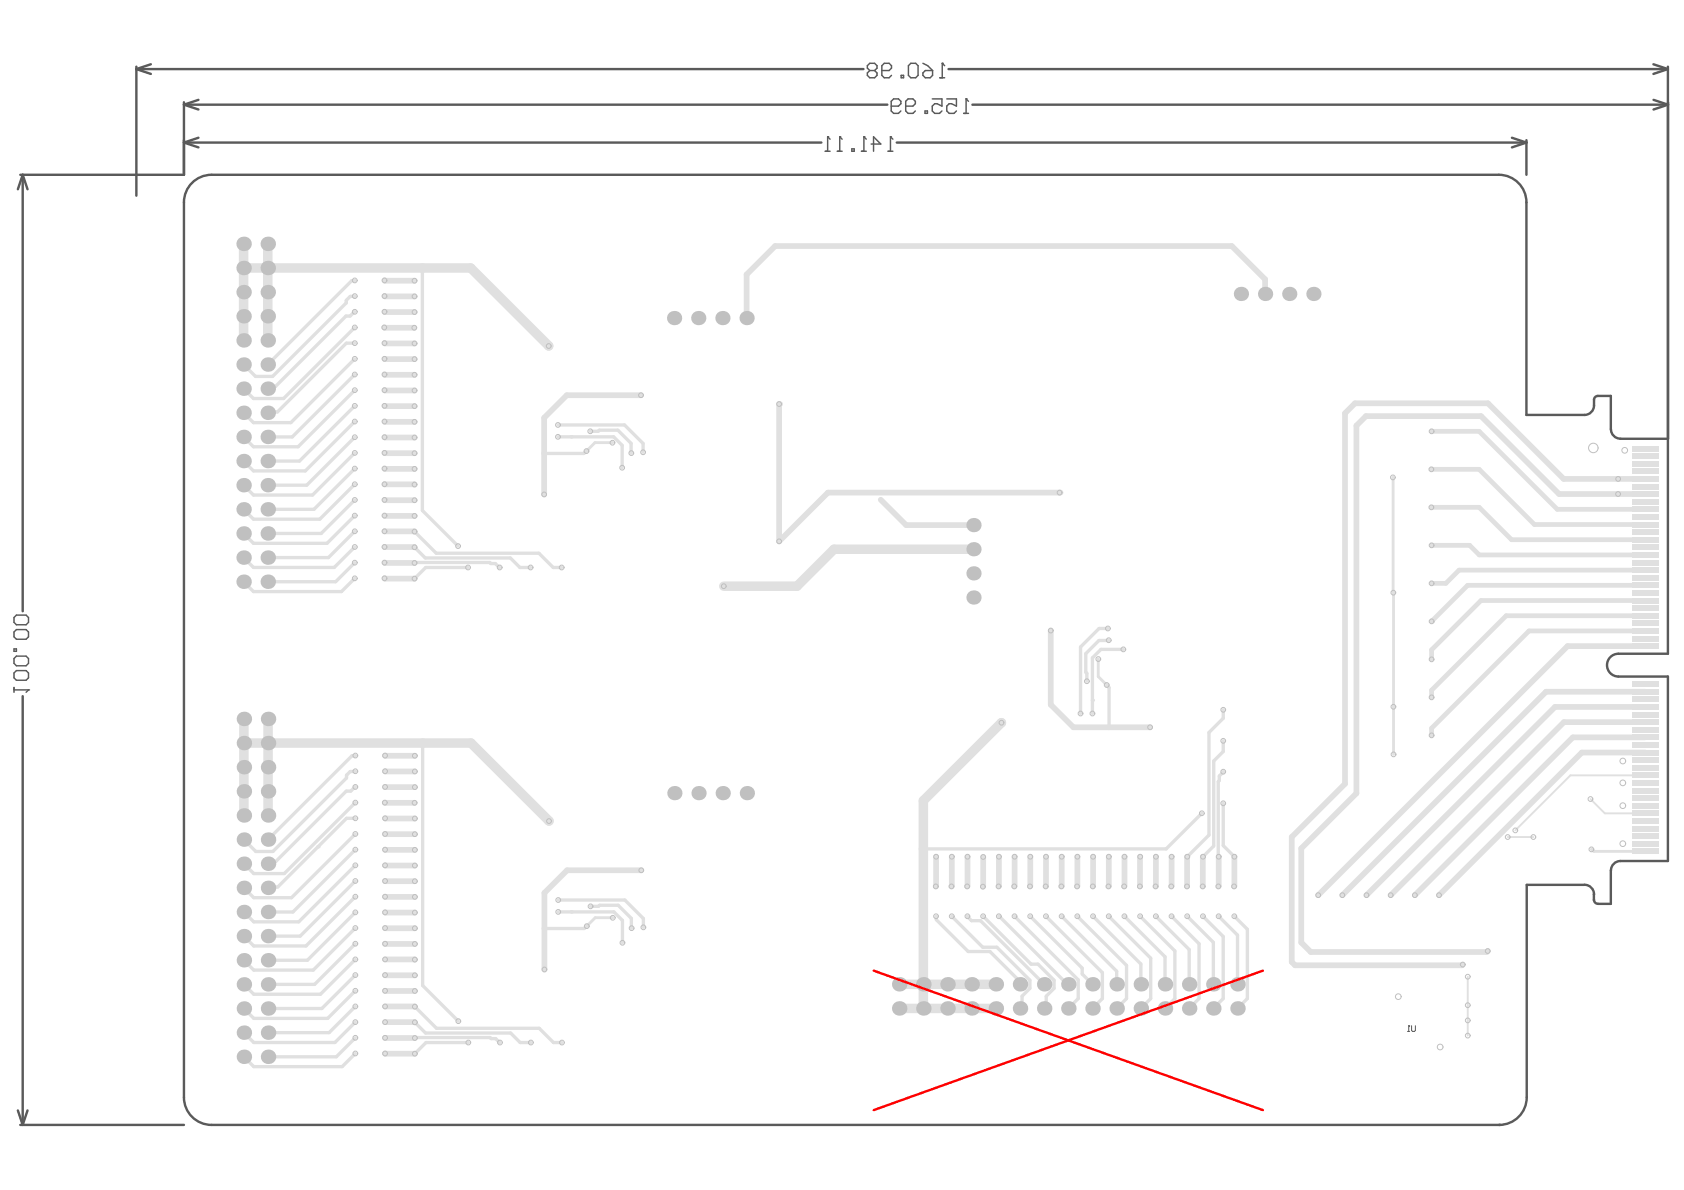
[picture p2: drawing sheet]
<svg xmlns="http://www.w3.org/2000/svg" width="297mm" height="210mm" viewBox="0 0 297 210" stroke-linecap="round" stroke-linejoin="round" font-family="sans-serif">
<g fill="none" stroke="#5a5a5a" stroke-width=".43">
<path d="M24.1 12.2l2.5 .8M24.1 12.2h128.2M24.1 11.8v22.7M26.6 11.3l-2.5 .9M32.4 18v12.8h-28.8M32.4 18.5l2.6 .8M32.4 18.5h124.1M35 17.6l-2.6 .9M167.3 12.2h126.9M171.5 18.5h122.7M291.6 11.3l2.6 .9M291.7 17.6l2.5 .9"/>
<path d="M294.2 12.2l-2.6 .8M294.2 11.8v65.6M294.2 18.5l-2.5 .8M4 30.8l-.8 2.6M4 30.8l.9 2.6M4 30.8v77M32.4 25.1l2.6 .9M32.4 25.1h112.5M35 24.3l-2.6 .8M158.2 25.1h111M266.7 24.3l2.5 .8M269.2 25.1l-2.5 .9"/>
<path d="M269.2 24.7v6.1M4 122.8v75.6M3.2 195.9l.8 2.5M3.6 198.4h28.8M4.9 195.9l-.9 2.5"/>
</g>
<g fill="none" stroke="#5a5a5a" stroke-width=".26">
<path d="M153.4 12.4l-.4 .5v.4l.4 .4h.9l.4-.4v-.4l-.4-.5M153.4 12.4h.9M153.4 12.4l-.4-.4v-.4l.4-.4h.9l.4 .4v.4l-.4 .4M155.5 12.4h1.3l.5-.4v-.4l-.5-.4h-.8l-.5 .4v1.7l.5 .4h.8l.5-.4M157.2 18.7h1.3l.4-.4v-.4l-.4-.5h-.9l-.4 .5v1.7l.4 .4h.9l.4-.4M159 13.3h.4v.4h-.4zM159.8 18.7h1.2l.5-.4v-.4l-.5-.5h-.8l-.4 .5v1.7l.4 .4h.8l.5-.4M160.2 11.6l.5-.4h.8l.4 .4v1.7l-.4 .4h-.8l-.5-.4zM162.8 12.9l.4-.5h1.3v.9l-.4 .4h-.9l-.4-.4zM162.8 11.2l.8 .4 .9 .8M163.2 19.6h.4v.4h-.4zM164.4 17.4h1.7v1.3l-.8-.4h-.4l-.5 .4v.9l.5 .4h.8l.4-.4"/>
<path d="M165.8 13.7h.8M166.2 11.2h.1M166.2 11.2v2.5M166.2 11.2l.4 .4M167 17.4h1.7v1.3l-.8-.4h-.5l-.4 .4v.9l.4 .4h.9l.4-.4M170 20h.8M170.4 17.4h.1M170.4 17.4v2.6M170.4 17.4l.4 .5M145.6 26.7h.8M146 24.1h.1M146 24.1v2.6"/>
<path d="M146 24.1l.4 .5M147.7 26.7h.8M148.1 24.1h.1M148.1 24.1v2.6M148.1 24.1l.4 .5M150.2 26.3h.5v.4h-.5zM152 26.7h.8M152.4 24.1h.1M152.4 24.1v2.6M152.4 24.1l.4 .5M153.7 25.4h1.7l-1.3-1.3v2.6M156.6 26.7h.9"/>
<path d="M157.1 24.1h.1M157.1 24.1v2.6M157.1 24.1l.4 .5M2.5 108.9l.4-.4h1.7l.4 .4v.9l-.4 .4h-1.7l-.4-.4zM2.5 111.5l.4-.4h1.7l.4 .4v.8l-.4 .5h-1.7l-.4-.5zM2.5 114.5h.4v.4h-.4zM2.5 116.2l.4-.5h1.7l.4 .5v.8l-.4 .4h-1.7l-.4-.4zM2.5 118.7l.4-.4h1.7l.4 .4v.9l-.4 .4h-1.7l-.4-.4zM2.5 121.3v.8M2.5 121.7h2.5M5 121.7h.1M5 121.7l-.4 .4"/>
</g>
<path d="M290.2 136.8h-13.2l-9.7 9.7M265.9 147.6h4.6M280.5 140.9l2.6 2.6h7.1" fill="none" stroke="#e0e0e0" stroke-width=".33"/>
<path d="M245.7 84.2l.1 48.9M280.7 149.8l.5 .4h9" fill="none" stroke="#e0e0e0" stroke-width=".5"/>
<path d="M171.7 96.9h-24.6l-6.5 6.5h-12.9M162.9 149.7v28.2M158.6 177.9h17.1M158.6 173.6h17.1" fill="none" stroke="#e0e0e0" stroke-width="1.7"/>
<g fill="none" stroke="#e0e0e0" stroke-width=".59">
<path d="M62.6 55l-.8 .7h-.8l-12.4 12.5M62.6 52.2l-.8 .1-.7 .7v.4l-13 13M62.6 57.8l-12.6 12.5h-5.3l-1.7-1.7M62.6 49.5h-.6l-14.8 14.8M62.6 79.9l-7.5 7.4h-10.4l-1.7-1.7M62.6 74.4l-8.7 8.7h-9.2l-1.7-1.8M62.6 63.3l-11.3 11.3h-6.6l-1.7-1.8M62.6 71.6l-9.8 9.7h-5.6M62.6 66.1l-11 11h-4.4M62.6 77.1l-8.5 8.5h-6.9M62.6 60.5h-1.5l-12.2 12.2M62.6 68.8l-10 10h-7.9l-1.7-1.7"/>
<path d="M62.6 91l-4.9 4.8h-13l-1.7-1.7M62.6 85.4l-6.2 6.2h-11.7l-1.7-1.8M62.6 99.2l-3.4 3.4h-12M62.6 82.7l-7.2 7.1h-8.2M62.6 93.7l-4.7 4.7h-10.7M62.6 96.5l-3.6 3.6h-14.3l-1.7-1.7M62.6 88.2l-5.9 5.9h-9.5M62.6 102l-2.4 2.3h-15.5l-1.7-1.7M62.7 138.8l-.8 .7h-.8l-12.5 12.5M62.7 136l-.9 .1-.7 .6v.5l-13 13M62.7 133.3h-.6l-14.8 14.8M62.7 144.3h-1.6l-5 5.1"/>
<path d="M62.7 158.2l-8.7 8.7h-9.2l-1.8-1.8M62.7 152.6l-10 10h-7.9l-1.8-1.7M62.7 147.1l-11.3 11.2h-6.6l-1.8-1.7M62.7 141.6l-12.6 12.5h-5.3l-1.8-1.7M62.7 149.9l-11 11h-4.4M62.7 155.4l-9.8 9.7h-5.6M62.7 174.8l-4.9 4.8h-13l-1.8-1.7M62.7 169.2l-6.2 6.2h-11.7l-1.8-1.8M62.7 163.7l-7.5 7.4h-10.4l-1.8-1.7M62.7 160.9l-8.5 8.5h-6.9M62.7 166.5l-7.2 7.1h-8.2M62.7 177.5l-4.7 4.6h-10.7"/>
<path d="M62.7 172l-5.9 5.9h-9.5M165.1 161.6l.1 .6 5.6 5.6h3.8l5.3 5.3v.5M167.9 161.6l5.4 5.5h2.5l5.9 5.8v1.4l-1.4 1.4v1.8l-.4 .4M170.6 161.6l.8 .8h1.6l11.2 11.2M173.4 161.6l8.5 8.5h1.2l2.8 2.8v1.4l-1.4 1.4v1.8l-.3 .4M176.2 161.6l12.1 12h.1M179 161.6l11.2 11.2v3.3l-1.8 1.8M181.7 161.6l9.2 9.2v1l1.8 1.8M184.5 161.6l9.9 10v4.5l-1.7 1.8M187.3 161.6l9.7 9.7v2.3M190 161.6l8.7 8.7v5.8l-1.7 1.8M192.8 161.6l8.4 8.4v3.6"/>
<path d="M195.6 161.6l7.4 7.4v7.1l-1.8 1.8M198.3 161.6l7.2 7.2v4.8M201.1 161.6l6.1 6.1v8.4l-1.7 1.8M203.9 161.6l5.9 5.9v6.1M206.6 161.6l4.9 4.9v9.6l-1.7 1.8M209.4 161.6l4.6 4.6v7.4M212.2 161.6l3.6 3.6v10.9l-1.8 1.8M215 161.6l3.3 3.3v8.7M217.7 161.6l2.3 2.3v12.2l-1.7 1.8M62.7 185.8l-2.3 2.3h-15.6l-1.8-1.7M62.7 180.3l-3.6 3.6h-14.3l-1.8-1.8M62.7 183.1l-3.4 3.3h-12"/>
</g>
<g fill="none" stroke="#e0e0e0" stroke-width="1">
<path d="M67.8 57.8h5.3M67.8 49.5h5.3M67.8 55h5.3M67.8 52.2l5.3 .1M217.3 43.4h-80.6l-5 5v7.7M67.8 71.6h5.3M67.8 66.1h5.3M67.8 68.8l5.3 .1M67.8 79.9h5.3M67.8 74.4h5.3M67.8 63.3h5.3M67.8 77.1l5.3 .1"/>
<path d="M67.8 60.5l5.3 .1M67.8 96.5h5.3M67.8 93.7h5.3M67.8 85.4h5.3M67.8 99.2l5.3 .1M67.8 88.2h5.3M67.8 82.6l5.3 .1M67.8 90.9l5.3 .1M155.4 88.1l4.4 4.5h11.9M186.9 86.9h-40.9l-8.6 8.6M290.2 87.1h-15.2l-13.8-13.7h-20.3l-1.6 1.7v64.8l-9.8 9.8v16.5l1.7 1.7h31l.2-.1M290.2 87.1v.1"/>
<path d="M290.2 84.5h-14.4l-13.3-13.4h-23.5l-1.8 1.8v65.4l-9.4 9.3v22.1l.6 .6h29.5l.1-.2M67.8 102l5.3 .1M290.2 114h-13.7l-44 43.9M67.9 138.8h5.3M67.9 133.3h5.3M67.9 136l5.3 .1M290.2 122h-17.5l-35.9 35.9M290.2 124.7h-15.9l-33.3 33.2M290.2 127.4h-14.3l-30.6 30.5M290.2 130.1h-12.8l-27.8 27.8M290.2 132.7h-11.2l-25.2 25.2M67.9 141.6h5.2"/>
<path d="M67.9 155.4h5.3M67.9 149.9h5.3M67.9 144.3l5.3 .1M67.9 152.6l5.3 .1M67.9 147.1h5.3M67.9 158.2h5.3M165.1 151.1v5.3M167.9 151.1l-.1 5.3M170.7 151.1l-.1 5.3M173.4 151.2v5.2M176.2 151.1l-.1 5.3M179 151.1l-.1 5.3"/>
<path d="M181.7 151.1v5.3M184.5 151.1l-.1 5.3M187.3 151.1l-.1 5.3M190 151.1v5.3M192.8 151.1v5.3M195.6 151.1l-.1 5.3M198.3 151.1v5.3M201.1 151.1v5.3M203.9 151.1l-.1 5.3M206.7 151.1l-.1 5.3M209.4 151.1v5.3M212.2 151.1l-.1 5.3"/>
<path d="M215 151.1l-.1 5.3M217.7 151.1v5.3M67.9 169.2h5.2M67.9 177.5l5.3 .1M67.9 174.8h5.3M67.9 160.9l5.3 .1M67.9 163.7h5.3M67.9 172h5.3M67.9 166.5h5.3M73.1 169.2l.1 .1M179.9 177.9h.1M67.9 183.1h5.3"/>
<path d="M67.9 185.8l5.3 .1M67.9 180.3h5.2M73.1 180.3h.1"/>
</g>
<path d="M252.5 76.1h8.4l13.8 13.7h15.5M252.5 82.8h8.4l9.8 9.7h19.5" fill="none" stroke="#e0e0e0" stroke-width=".84"/>
<circle cx="186.9" cy="86.9" r=".5" fill="#e0e0e0"/>
<path d="M215.8 130.7v1.9l-1.7 1.6v15l-1.9 1.9M215.8 136.1l-.7 .8v.8l-.2 .2 .1 13.2M215.8 141.7v7.4l1.9 2" fill="none" stroke="#e0e0e0" stroke-width=".59"/>
<circle cx="195.6" cy="128.3" r=".29" fill="#e0e0e0"/>
<path d="M185.3 111.2v13.1l4 4h13.6" fill="none" stroke="#e0e0e0" stroke-width="1"/>
<path d="M195.4 110.9h-1.5l-3.3 3.2v11.8M195.6 112.9l-1.8 .1-2.3 2.3v3.3l.2 .2v1.4M195.2 120.8l.4 .5v7" fill="none" stroke="#e0e0e0" stroke-width=".59"/>
<path d="M193.7 116.3v3l1.5 1.5" fill="none" stroke="#e0e0e0" stroke-width=".5"/>
<circle cx="192.7" cy="123.5" r=".29" fill="#e0e0e0"/>
<path d="M198.1 114.5h-3.9l-1.5 1.5v9.9M215.8 125.2v1.5l-2.6 2.5v18.1l-3.8 3.8M212 143.5l-6.3 6.2h-42.8M73.2 183.1l13.2-.1 .2 .2h.8l.8 .7M73.2 180.3l1.9 1.9h15l1.7 1.7h1.8M82.6 183.9h-7.5l-1.9 2" fill="none" stroke="#e0e0e0" stroke-width=".59"/>
<path d="M176.6 127.5l-13.7 13.7v8.5M176.6 127.5h.1" fill="none" stroke="#e0e0e0" stroke-width="1.7"/>
<circle cx="96" cy="163.8" r=".29" fill="#e0e0e0"/>
<path d="M113.1 153.5h-13.1l-4 4v13.5" fill="none" stroke="#e0e0e0" stroke-width="1"/>
<path d="M98.5 158.8h11.7l3.3 3.2v1.6M104.2 159.9h1.4l.2-.2h3.2l2.4 2.3v1.7M103.5 163.4l-.5 .4h-7" fill="none" stroke="#e0e0e0" stroke-width=".59"/>
<path d="M108.1 161.9h-3.1l-1.5 1.5M108.1 161.9h.1" fill="none" stroke="#e0e0e0" stroke-width=".5"/>
<circle cx="100.8" cy="160.8" r=".29" fill="#e0e0e0"/>
<path d="M74.6 131.1v42.7l6.2 6.3M43 148.1l2.1 2.1h3M48.6 152h-.9l-.4 .4M56.1 149.4l-7.1 7.1h-1.6M73.2 177.6l3.8 3.8h18.1l2.5 2.5h1.5M98.5 160.8h9.8l1.5 1.6v3.9" fill="none" stroke="#e0e0e0" stroke-width=".59"/>
<path d="M43 126.8v17M43 131.1h40.1l13.7 13.7M47.3 126.8v17M96.8 144.8h.1" fill="none" stroke="#e0e0e0" stroke-width="1.7"/>
<circle cx="56.1" cy="149.4" r=".29" fill="#e0e0e0"/>
<path d="M47.4 156.5l-.1 .1" fill="none" stroke="#e0e0e0" stroke-width=".59"/>
<path d="M252.5 96.2h6.7M258.9 103.2l-6.4 6.4" fill="none" stroke="#e0e0e0" stroke-width=".84"/>
<circle cx="252.5" cy="109.6" r=".42" fill="#e0e0e0"/>
<path d="M252.5 89.5h8.4l5.7 5.7M259.2 96.2l1.7 1.7M252.5 102.9h2.5M261.2 105.9l-8.7 8.7v1.7M265.7 108.6l-13.2 13.1v1.3M269.7 111.3l-17.2 17.2v1.2" fill="none" stroke="#e0e0e0" stroke-width=".84"/>
<path d="M100.8 77.1h7.4l1.5 1.5v3.9M86.4 99.2l.2 .2h.8l.7 .7M95.1 97.6l2.5 2.5h1.5M82.6 100.1h-7.5l-2 2M91.7 100.1h1.9" fill="none" stroke="#e0e0e0" stroke-width=".59"/>
<path d="M74.5 47.3h8.5l13.8 13.7M96.8 61h.1" fill="none" stroke="#e0e0e0" stroke-width="1.7"/>
<path d="M104.9 78.1h3.1" fill="none" stroke="#e0e0e0" stroke-width=".5"/>
<circle cx="100.8" cy="77.1" r=".29" fill="#e0e0e0"/>
<path d="M104.9 78.1l-1.5 1.5" fill="none" stroke="#e0e0e0" stroke-width=".5"/>
<path d="M98.4 77.1h2.4M105.7 75.9l-.2 .2h-1.4" fill="none" stroke="#e0e0e0" stroke-width=".59"/>
<path d="M113.1 69.7h-13.1l-4 4" fill="none" stroke="#e0e0e0" stroke-width="1"/>
<path d="M260.9 97.9h29.3M266.6 95.2h23.6M258.9 103.2h31.3M261.2 105.9h29M265.7 108.6h24.5M269.7 111.3h20.5M290.2 100.6h-32.8l-2.4 2.3" fill="none" stroke="#e0e0e0" stroke-width=".84"/>
<circle cx="137.4" cy="71.3" r=".5" fill="#e0e0e0"/>
<path d="M217.3 43.4l5.8 5.9v2.5M96 73.7v13.5M137.4 71.3v24.2" fill="none" stroke="#e0e0e0" stroke-width="1"/>
<path d="M96 80h7M98.4 75h11.8l3.2 3.2v1.6M105.7 75.9h3.3l2.3 2.3 .1 1.7" fill="none" stroke="#e0e0e0" stroke-width=".59"/>
<circle cx="96" cy="80" r=".29" fill="#e0e0e0"/>
<path d="M74.5 47.3v42.7l6.3 6.3M43 64.3l2.1 2.1h3M48.6 68.2h-1l-.4 .4M48.9 72.7h-1.5l-.2 .1M103.4 79.6l-.4 .4M73.1 93.8l3.8 3.8h18.2M73.1 96.5l1.9 1.9h15l1.7 1.7M86.4 99.2l-13.3 .1" fill="none" stroke="#e0e0e0" stroke-width=".59"/>
<path d="M43 47.3h31.5M43 43v17M47.2 43v17" fill="none" stroke="#e0e0e0" stroke-width="1.7"/>
<path d="M73.1 85.4v.1M73.1 96.5h.1M73.1 93.7v.1" fill="none" stroke="#e0e0e0" stroke-width="1"/>
<path d="M258.9 172.3v10.4" fill="none" stroke="#e0e0e0" stroke-width=".33"/>
<g fill="none" stroke="#c0c0c0" stroke-width=".18">
<circle cx="62.6" cy="55" r=".42"/>
<circle cx="62.6" cy="57.8" r=".42"/>
<circle cx="62.6" cy="52.2" r=".42"/>
<circle cx="62.6" cy="49.5" r=".42"/>
<circle cx="67.8" cy="57.8" r=".42"/>
<circle cx="67.8" cy="55" r=".42"/>
<circle cx="67.8" cy="52.2" r=".42"/>
<circle cx="67.8" cy="49.5" r=".42"/>
<circle cx="73.1" cy="57.8" r=".42"/>
<circle cx="73.1" cy="55" r=".42"/>
<circle cx="73.1" cy="52.3" r=".42"/>
<circle cx="73.1" cy="49.5" r=".42"/>
<circle cx="62.6" cy="71.6" r=".42"/>
<circle cx="62.6" cy="74.4" r=".42"/>
<circle cx="62.6" cy="68.8" r=".42"/>
<circle cx="62.6" cy="79.9" r=".42"/>
<circle cx="62.6" cy="63.3" r=".42"/>
<circle cx="62.6" cy="60.5" r=".42"/>
<circle cx="62.6" cy="66.1" r=".42"/>
<circle cx="62.6" cy="77.1" r=".42"/>
<circle cx="67.8" cy="60.5" r=".42"/>
<circle cx="67.8" cy="63.3" r=".42"/>
<circle cx="67.8" cy="66.1" r=".42"/>
<circle cx="67.8" cy="68.8" r=".42"/>
<circle cx="67.8" cy="77.1" r=".42"/>
<circle cx="67.8" cy="79.9" r=".42"/>
<circle cx="67.8" cy="71.6" r=".42"/>
<circle cx="67.8" cy="74.4" r=".42"/>
<circle cx="73.1" cy="77.2" r=".42"/>
<circle cx="73.1" cy="74.4" r=".42"/>
<circle cx="73.1" cy="71.6" r=".42"/>
<circle cx="73.1" cy="79.9" r=".42"/>
<circle cx="73.1" cy="68.9" r=".42"/>
<circle cx="73.1" cy="60.6" r=".42"/>
<circle cx="73.1" cy="66.1" r=".42"/>
<circle cx="73.1" cy="63.3" r=".42"/>
<circle cx="96.8" cy="61" r=".42"/>
<circle cx="98.4" cy="77.1" r=".42"/>
<circle cx="98.4" cy="75" r=".42"/>
<circle cx="103.4" cy="79.6" r=".42"/>
<circle cx="104.1" cy="76.1" r=".42"/>
<circle cx="108" cy="78.1" r=".42"/>
<circle cx="111.4" cy="79.9" r=".42"/>
<circle cx="113.1" cy="69.7" r=".42"/>
<circle cx="113.4" cy="79.8" r=".42"/>
<circle cx="137.4" cy="71.3" r=".42"/>
<circle cx="252.5" cy="76.1" r=".42"/>
<circle cx="281" cy="79" r=".84"/>
<circle cx="286.6" cy="79.4" r=".5"/>
<circle cx="62.6" cy="93.7" r=".42"/>
<circle cx="62.6" cy="91" r=".42"/>
<circle cx="62.6" cy="88.2" r=".42"/>
<circle cx="62.6" cy="82.7" r=".42"/>
<circle cx="62.6" cy="96.5" r=".42"/>
<circle cx="62.6" cy="85.4" r=".42"/>
<circle cx="62.6" cy="99.2" r=".42"/>
<circle cx="67.8" cy="96.5" r=".42"/>
<circle cx="67.8" cy="99.2" r=".42"/>
<circle cx="67.8" cy="93.7" r=".42"/>
<circle cx="67.8" cy="90.9" r=".42"/>
<circle cx="67.8" cy="88.2" r=".42"/>
<circle cx="67.8" cy="82.6" r=".42"/>
<circle cx="67.8" cy="85.4" r=".42"/>
<circle cx="73.1" cy="88.2" r=".42"/>
<circle cx="73.1" cy="85.5" r=".42"/>
<circle cx="73.1" cy="82.7" r=".42"/>
<circle cx="73.1" cy="96.5" r=".42"/>
<circle cx="73.1" cy="93.8" r=".42"/>
<circle cx="73.1" cy="91" r=".42"/>
<circle cx="73.1" cy="99.3" r=".42"/>
<circle cx="80.8" cy="96.3" r=".42"/>
<circle cx="96" cy="87.2" r=".42"/>
<circle cx="109.7" cy="82.5" r=".42"/>
<circle cx="137.4" cy="95.5" r=".42"/>
<circle cx="186.9" cy="86.9" r=".42"/>
<circle cx="245.7" cy="84.2" r=".42"/>
<circle cx="252.5" cy="82.8" r=".42"/>
<circle cx="252.5" cy="89.5" r=".42"/>
<circle cx="252.5" cy="96.2" r=".42"/>
<circle cx="285.4" cy="87.1" r=".42"/>
<circle cx="285.4" cy="84.5" r=".42"/>
<circle cx="62.6" cy="102" r=".42"/>
<circle cx="67.8" cy="102" r=".42"/>
<circle cx="73.1" cy="102.1" r=".42"/>
<circle cx="82.6" cy="100.1" r=".42"/>
<circle cx="88.1" cy="100.1" r=".42"/>
<circle cx="93.6" cy="100.1" r=".42"/>
<circle cx="99.1" cy="100.1" r=".42"/>
<circle cx="127.7" cy="103.4" r=".42"/>
<circle cx="185.3" cy="111.2" r=".42"/>
<circle cx="193.7" cy="116.3" r=".42"/>
<circle cx="195.4" cy="110.9" r=".42"/>
<circle cx="195.6" cy="112.9" r=".42"/>
<circle cx="198.1" cy="114.5" r=".42"/>
<circle cx="245.8" cy="104.5" r=".42"/>
<circle cx="252.5" cy="109.6" r=".42"/>
<circle cx="252.5" cy="102.9" r=".42"/>
<circle cx="252.5" cy="116.3" r=".42"/>
<circle cx="62.7" cy="136" r=".42"/>
<circle cx="62.7" cy="138.8" r=".42"/>
<circle cx="62.7" cy="133.3" r=".42"/>
<circle cx="67.9" cy="136" r=".42"/>
<circle cx="67.9" cy="133.3" r=".42"/>
<circle cx="67.9" cy="138.8" r=".42"/>
<circle cx="73.2" cy="138.8" r=".42"/>
<circle cx="73.2" cy="136.1" r=".42"/>
<circle cx="73.2" cy="133.3" r=".42"/>
<circle cx="176.7" cy="127.5" r=".42"/>
<circle cx="190.6" cy="125.9" r=".42"/>
<circle cx="191.7" cy="120.2" r=".42"/>
<circle cx="192.7" cy="125.9" r=".42"/>
<circle cx="195.2" cy="120.8" r=".42"/>
<circle cx="202.9" cy="128.3" r=".42"/>
<circle cx="215.8" cy="130.7" r=".42"/>
<circle cx="215.8" cy="136.1" r=".42"/>
<circle cx="215.8" cy="125.2" r=".42"/>
<circle cx="245.8" cy="124.7" r=".42"/>
<circle cx="245.8" cy="133.1" r=".42"/>
<circle cx="252.5" cy="123" r=".42"/>
<circle cx="252.5" cy="129.7" r=".42"/>
<circle cx="286.2" cy="138.1" r=".5"/>
<circle cx="286.2" cy="134.2" r=".5"/>
<circle cx="62.7" cy="149.9" r=".42"/>
<circle cx="62.7" cy="147.1" r=".42"/>
<circle cx="62.7" cy="144.3" r=".42"/>
<circle cx="62.7" cy="155.4" r=".42"/>
<circle cx="62.7" cy="141.6" r=".42"/>
<circle cx="62.7" cy="158.2" r=".42"/>
<circle cx="62.7" cy="152.6" r=".42"/>
<circle cx="67.9" cy="141.6" r=".42"/>
<circle cx="67.9" cy="152.6" r=".42"/>
<circle cx="67.9" cy="147.1" r=".42"/>
<circle cx="67.9" cy="155.4" r=".42"/>
<circle cx="67.9" cy="149.9" r=".42"/>
<circle cx="67.9" cy="158.2" r=".42"/>
<circle cx="67.9" cy="144.3" r=".42"/>
<circle cx="73.1" cy="141.6" r=".42"/>
<circle cx="73.2" cy="155.4" r=".42"/>
<circle cx="73.2" cy="152.7" r=".42"/>
<circle cx="73.2" cy="144.4" r=".42"/>
<circle cx="73.2" cy="147.1" r=".42"/>
<circle cx="73.2" cy="149.9" r=".42"/>
<circle cx="73.2" cy="158.2" r=".42"/>
<circle cx="96.8" cy="144.8" r=".42"/>
<circle cx="98.5" cy="158.8" r=".42"/>
<circle cx="104.2" cy="159.9" r=".42"/>
<circle cx="113.1" cy="153.5" r=".42"/>
<circle cx="165.1" cy="156.4" r=".42"/>
<circle cx="165.1" cy="151.1" r=".42"/>
<circle cx="167.8" cy="156.4" r=".42"/>
<circle cx="167.9" cy="151.1" r=".42"/>
<circle cx="170.6" cy="156.4" r=".42"/>
<circle cx="170.7" cy="151.1" r=".42"/>
<circle cx="173.4" cy="156.4" r=".42"/>
<circle cx="173.4" cy="151.2" r=".42"/>
<circle cx="176.1" cy="156.4" r=".42"/>
<circle cx="176.2" cy="151.1" r=".42"/>
<circle cx="178.9" cy="156.4" r=".42"/>
<circle cx="179" cy="151.1" r=".42"/>
<circle cx="181.7" cy="156.4" r=".42"/>
<circle cx="181.7" cy="151.1" r=".42"/>
<circle cx="184.4" cy="156.4" r=".42"/>
<circle cx="184.5" cy="151.1" r=".42"/>
<circle cx="187.2" cy="156.4" r=".42"/>
<circle cx="187.3" cy="151.1" r=".42"/>
<circle cx="190" cy="156.4" r=".42"/>
<circle cx="190" cy="151.1" r=".42"/>
<circle cx="192.8" cy="156.4" r=".42"/>
<circle cx="192.8" cy="151.1" r=".42"/>
<circle cx="195.5" cy="156.4" r=".42"/>
<circle cx="195.6" cy="151.1" r=".42"/>
<circle cx="198.3" cy="156.4" r=".42"/>
<circle cx="198.3" cy="151.1" r=".42"/>
<circle cx="201.1" cy="156.4" r=".42"/>
<circle cx="201.1" cy="151.1" r=".42"/>
<circle cx="203.8" cy="156.4" r=".42"/>
<circle cx="203.9" cy="151.1" r=".42"/>
<circle cx="206.6" cy="156.4" r=".42"/>
<circle cx="206.7" cy="151.1" r=".42"/>
<circle cx="209.4" cy="156.4" r=".42"/>
<circle cx="209.4" cy="151.1" r=".42"/>
<circle cx="212" cy="143.5" r=".42"/>
<circle cx="212.1" cy="156.4" r=".42"/>
<circle cx="212.2" cy="151.1" r=".42"/>
<circle cx="214.9" cy="156.4" r=".42"/>
<circle cx="215" cy="151.1" r=".42"/>
<circle cx="215.8" cy="141.7" r=".42"/>
<circle cx="217.7" cy="156.4" r=".42"/>
<circle cx="217.7" cy="151.1" r=".42"/>
<circle cx="232.5" cy="157.9" r=".42"/>
<circle cx="236.8" cy="157.9" r=".42"/>
<circle cx="241" cy="157.9" r=".42"/>
<circle cx="245.3" cy="157.9" r=".42"/>
<circle cx="249.6" cy="157.9" r=".42"/>
<circle cx="253.8" cy="157.9" r=".42"/>
<circle cx="265.9" cy="147.6" r=".42"/>
<circle cx="267.3" cy="146.5" r=".42"/>
<circle cx="270.5" cy="147.6" r=".42"/>
<circle cx="280.5" cy="140.9" r=".42"/>
<circle cx="280.7" cy="149.8" r=".42"/>
<circle cx="286.2" cy="142.1" r=".5"/>
<circle cx="286.2" cy="148.8" r=".5"/>
<circle cx="62.7" cy="172" r=".42"/>
<circle cx="62.7" cy="177.5" r=".42"/>
<circle cx="62.7" cy="169.2" r=".42"/>
<circle cx="62.7" cy="166.5" r=".42"/>
<circle cx="62.7" cy="160.9" r=".42"/>
<circle cx="62.7" cy="163.7" r=".42"/>
<circle cx="62.7" cy="174.8" r=".42"/>
<circle cx="67.9" cy="172" r=".42"/>
<circle cx="67.9" cy="169.2" r=".42"/>
<circle cx="67.9" cy="174.8" r=".42"/>
<circle cx="67.9" cy="177.5" r=".42"/>
<circle cx="67.9" cy="163.7" r=".42"/>
<circle cx="67.9" cy="166.5" r=".42"/>
<circle cx="67.9" cy="160.9" r=".42"/>
<circle cx="73.2" cy="177.6" r=".42"/>
<circle cx="73.2" cy="174.8" r=".42"/>
<circle cx="73.2" cy="172" r=".42"/>
<circle cx="73.2" cy="161" r=".42"/>
<circle cx="73.2" cy="163.7" r=".42"/>
<circle cx="73.2" cy="169.3" r=".42"/>
<circle cx="73.2" cy="166.5" r=".42"/>
<circle cx="96" cy="171" r=".42"/>
<circle cx="98.5" cy="160.8" r=".42"/>
<circle cx="103.5" cy="163.4" r=".42"/>
<circle cx="108.1" cy="161.9" r=".42"/>
<circle cx="109.8" cy="166.3" r=".42"/>
<circle cx="111.4" cy="163.7" r=".42"/>
<circle cx="113.5" cy="163.6" r=".42"/>
<circle cx="165.1" cy="161.6" r=".42"/>
<circle cx="167.9" cy="161.6" r=".42"/>
<circle cx="170.6" cy="161.6" r=".42"/>
<circle cx="173.4" cy="161.6" r=".42"/>
<circle cx="176.2" cy="161.6" r=".42"/>
<circle cx="179" cy="161.6" r=".42"/>
<circle cx="181.7" cy="161.6" r=".42"/>
<circle cx="184.5" cy="161.6" r=".42"/>
<circle cx="187.3" cy="161.6" r=".42"/>
<circle cx="190" cy="161.6" r=".42"/>
<circle cx="192.8" cy="161.6" r=".42"/>
<circle cx="195.6" cy="161.6" r=".42"/>
<circle cx="198.3" cy="161.6" r=".42"/>
<circle cx="201.1" cy="161.6" r=".42"/>
<circle cx="203.9" cy="161.6" r=".42"/>
<circle cx="206.6" cy="161.6" r=".42"/>
<circle cx="209.4" cy="161.6" r=".42"/>
<circle cx="212.2" cy="161.6" r=".42"/>
<circle cx="215" cy="161.6" r=".42"/>
<circle cx="217.7" cy="161.6" r=".42"/>
<circle cx="246.6" cy="175.8" r=".5"/>
<circle cx="258" cy="170.1" r=".42"/>
<circle cx="258.9" cy="177.3" r=".42"/>
<circle cx="258.9" cy="172.3" r=".42"/>
<circle cx="258.9" cy="180" r=".42"/>
<circle cx="262.4" cy="167.8" r=".42"/>
<circle cx="62.7" cy="185.8" r=".42"/>
<circle cx="62.7" cy="180.3" r=".42"/>
<circle cx="62.7" cy="183.1" r=".42"/>
<circle cx="67.9" cy="183.1" r=".42"/>
<circle cx="67.9" cy="180.3" r=".42"/>
<circle cx="67.9" cy="185.8" r=".42"/>
<circle cx="73.2" cy="180.3" r=".42"/>
<circle cx="73.2" cy="183.1" r=".42"/>
<circle cx="73.2" cy="185.9" r=".42"/>
<circle cx="80.8" cy="180.1" r=".42"/>
<circle cx="82.6" cy="183.9" r=".42"/>
<circle cx="88.2" cy="183.9" r=".42"/>
<circle cx="93.6" cy="183.9" r=".42"/>
<circle cx="99.1" cy="183.9" r=".42"/>
<circle cx="254" cy="184.7" r=".5"/>
<circle cx="258.9" cy="182.7" r=".42"/>
</g>
<g fill="#c0c0c0">
<circle cx="231.7" cy="51.8" r="1.26"/>
<circle cx="227.4" cy="51.8" r="1.26"/>
<circle cx="223.1" cy="51.8" r="1.26"/>
<circle cx="218.9" cy="51.8" r="1.26"/>
<circle cx="171.7" cy="96.9" r="1.26"/>
<circle cx="171.7" cy="92.6" r="1.26"/>
<circle cx="171.7" cy="101.1" r="1.26"/>
<circle cx="171.7" cy="105.4" r="1.26"/>
<circle cx="131.7" cy="139.9" r="1.26"/>
<circle cx="127.5" cy="139.9" r="1.26"/>
<circle cx="123.2" cy="139.9" r="1.26"/>
<circle cx="119" cy="139.9" r="1.26"/>
<circle cx="131.7" cy="56.1" r="1.26"/>
<circle cx="127.4" cy="56.1" r="1.26"/>
<circle cx="123.2" cy="56.1" r="1.26"/>
<circle cx="118.9" cy="56.1" r="1.26"/>
<circle cx="47.3" cy="173.6" r="1.28"/>
<circle cx="47.3" cy="169.4" r="1.28"/>
<circle cx="47.3" cy="148.1" r="1.28"/>
<circle cx="47.3" cy="135.3" r="1.28"/>
<circle cx="47.3" cy="186.4" r="1.28"/>
<circle cx="43" cy="186.4" r="1.28"/>
<circle cx="47.3" cy="182.1" r="1.28"/>
<circle cx="43" cy="182.1" r="1.28"/>
<circle cx="47.3" cy="177.9" r="1.28"/>
<circle cx="43" cy="177.9" r="1.28"/>
<circle cx="43" cy="173.6" r="1.28"/>
<circle cx="43" cy="169.4" r="1.28"/>
<circle cx="47.3" cy="165.1" r="1.28"/>
<circle cx="43" cy="165.1" r="1.28"/>
<circle cx="47.3" cy="160.9" r="1.28"/>
<circle cx="43" cy="160.9" r="1.28"/>
<circle cx="47.3" cy="156.6" r="1.28"/>
<circle cx="43" cy="156.6" r="1.28"/>
<circle cx="47.3" cy="152.4" r="1.28"/>
<circle cx="43" cy="152.4" r="1.28"/>
<circle cx="43" cy="148.1" r="1.28"/>
<circle cx="47.3" cy="143.8" r="1.28"/>
<circle cx="43" cy="143.8" r="1.28"/>
<circle cx="47.3" cy="139.6" r="1.28"/>
<circle cx="43" cy="139.6" r="1.28"/>
<circle cx="43" cy="135.3" r="1.28"/>
<circle cx="47.3" cy="131.1" r="1.28"/>
<circle cx="43" cy="131.1" r="1.28"/>
<circle cx="47.3" cy="126.8" r="1.28"/>
<circle cx="43" cy="126.8" r="1.28"/>
<circle cx="47.2" cy="102.6" r="1.28"/>
<circle cx="43" cy="102.6" r="1.28"/>
<circle cx="47.2" cy="98.4" r="1.28"/>
<circle cx="43" cy="98.4" r="1.28"/>
<circle cx="47.2" cy="94.1" r="1.28"/>
<circle cx="43" cy="94.1" r="1.28"/>
<circle cx="47.2" cy="89.8" r="1.28"/>
<circle cx="43" cy="89.8" r="1.28"/>
<circle cx="43" cy="85.6" r="1.28"/>
<circle cx="47.2" cy="85.6" r="1.28"/>
<circle cx="43" cy="81.3" r="1.28"/>
<circle cx="47.2" cy="81.3" r="1.28"/>
<circle cx="43" cy="77.1" r="1.28"/>
<circle cx="47.2" cy="77.1" r="1.28"/>
<circle cx="43" cy="72.8" r="1.28"/>
<circle cx="47.2" cy="72.8" r="1.28"/>
<circle cx="47.2" cy="68.6" r="1.28"/>
<circle cx="43" cy="68.6" r="1.28"/>
<circle cx="47.2" cy="64.3" r="1.28"/>
<circle cx="43" cy="64.3" r="1.28"/>
<circle cx="43" cy="60" r="1.28"/>
<circle cx="47.2" cy="60" r="1.28"/>
<circle cx="43" cy="55.8" r="1.28"/>
<circle cx="47.2" cy="55.8" r="1.28"/>
<circle cx="47.2" cy="51.5" r="1.28"/>
<circle cx="43" cy="51.5" r="1.28"/>
<circle cx="43" cy="47.3" r="1.28"/>
<circle cx="47.2" cy="47.3" r="1.28"/>
<circle cx="43" cy="43" r="1.28"/>
<circle cx="47.2" cy="43" r="1.28"/>
<circle cx="218.3" cy="177.9" r="1.28"/>
<circle cx="218.3" cy="173.6" r="1.28"/>
<circle cx="214" cy="177.9" r="1.28"/>
<circle cx="214" cy="173.6" r="1.28"/>
<circle cx="209.8" cy="177.9" r="1.28"/>
<circle cx="209.8" cy="173.6" r="1.28"/>
<circle cx="205.5" cy="173.6" r="1.28"/>
<circle cx="205.5" cy="177.9" r="1.28"/>
<circle cx="201.2" cy="173.6" r="1.28"/>
<circle cx="201.2" cy="177.9" r="1.28"/>
<circle cx="197" cy="173.6" r="1.28"/>
<circle cx="197" cy="177.9" r="1.28"/>
<circle cx="192.7" cy="177.9" r="1.28"/>
<circle cx="192.7" cy="173.6" r="1.28"/>
<circle cx="188.4" cy="173.6" r="1.28"/>
<circle cx="188.4" cy="177.9" r="1.28"/>
<circle cx="184.2" cy="173.6" r="1.28"/>
<circle cx="184.2" cy="177.9" r="1.28"/>
<circle cx="179.9" cy="173.6" r="1.28"/>
<circle cx="179.9" cy="177.9" r="1.28"/>
<circle cx="175.7" cy="173.6" r="1.28"/>
<circle cx="175.7" cy="177.9" r="1.28"/>
<circle cx="171.4" cy="173.6" r="1.28"/>
<circle cx="171.4" cy="177.9" r="1.28"/>
<circle cx="167.1" cy="177.9" r="1.28"/>
<circle cx="167.1" cy="173.6" r="1.28"/>
<circle cx="162.9" cy="177.9" r="1.28"/>
<circle cx="162.9" cy="173.6" r="1.28"/>
<circle cx="158.6" cy="177.9" r="1.28"/>
<circle cx="158.6" cy="173.6" r="1.28"/>
</g>
<g fill="#e0e0e0">
<path d="M287.8 78.7h4.7v.9h-4.7z" fill-rule="evenodd"/>
<path d="M287.8 80h4.7v.9h-4.7z" fill-rule="evenodd"/>
<path d="M287.8 81.3h4.7v1h-4.7z" fill-rule="evenodd"/>
<path d="M287.8 82.7h4.7v.9h-4.7z" fill-rule="evenodd"/>
<path d="M287.8 84h4.7v.9h-4.7z" fill-rule="evenodd"/>
<path d="M287.8 85.4h4.7v.9h-4.7z" fill-rule="evenodd"/>
<path d="M287.8 86.7h4.7v.9h-4.7z" fill-rule="evenodd"/>
<path d="M287.8 88h4.7v1h-4.7z" fill-rule="evenodd"/>
<path d="M287.8 89.4h4.7v.9h-4.7z" fill-rule="evenodd"/>
<path d="M287.8 90.7h4.7v.9h-4.7z" fill-rule="evenodd"/>
<path d="M287.8 92.1h4.7v.9h-4.7z" fill-rule="evenodd"/>
<path d="M287.8 93.4h4.7v.9h-4.7z" fill-rule="evenodd"/>
<path d="M287.8 94.7h4.7v1h-4.7z" fill-rule="evenodd"/>
<path d="M287.8 96.1h4.7v.9h-4.7z" fill-rule="evenodd"/>
<path d="M287.8 97.4h4.7v.9h-4.7z" fill-rule="evenodd"/>
<path d="M287.8 98.8h4.7v.9h-4.7z" fill-rule="evenodd"/>
<path d="M287.8 100.1h4.7v.9h-4.7z" fill-rule="evenodd"/>
<path d="M287.8 101.4h4.7v1h-4.7z" fill-rule="evenodd"/>
<path d="M287.8 102.8h4.7v.9h-4.7z" fill-rule="evenodd"/>
<path d="M287.8 104.1h4.7v.9h-4.7z" fill-rule="evenodd"/>
<path d="M287.8 105.5h4.7v.9h-4.7z" fill-rule="evenodd"/>
<path d="M287.8 106.8h4.7v.9h-4.7z" fill-rule="evenodd"/>
<path d="M287.8 108.1h4.7v1h-4.7z" fill-rule="evenodd"/>
<path d="M287.8 109.5h4.7v.9h-4.7z" fill-rule="evenodd"/>
<path d="M287.8 110.8h4.7v1h-4.7z" fill-rule="evenodd"/>
<path d="M287.8 112.2h4.7v.9h-4.7z" fill-rule="evenodd"/>
<path d="M287.8 113.5h4.7v.9h-4.7z" fill-rule="evenodd"/>
<path d="M287.8 120.2h4.7v.9h-4.7z" fill-rule="evenodd"/>
<path d="M287.8 121.6h4.7v.9h-4.7z" fill-rule="evenodd"/>
<path d="M287.8 122.9h4.7v.9h-4.7z" fill-rule="evenodd"/>
<path d="M287.8 124.2h4.7v1h-4.7z" fill-rule="evenodd"/>
<path d="M287.8 125.6h4.7v.9h-4.7z" fill-rule="evenodd"/>
<path d="M287.8 126.9h4.7v.9h-4.7z" fill-rule="evenodd"/>
<path d="M287.8 128.3h4.7v.9h-4.7z" fill-rule="evenodd"/>
<path d="M287.8 129.6h4.7v.9h-4.7z" fill-rule="evenodd"/>
<path d="M287.8 130.9h4.7v1h-4.7z" fill-rule="evenodd"/>
<path d="M287.8 132.3h4.7v.9h-4.7z" fill-rule="evenodd"/>
<path d="M287.8 133.6h4.7v.9h-4.7z" fill-rule="evenodd"/>
<path d="M287.8 135h4.7v.9h-4.7z" fill-rule="evenodd"/>
<path d="M287.8 136.3h4.7v.9h-4.7z" fill-rule="evenodd"/>
<path d="M287.8 137.6h4.7v1h-4.7z" fill-rule="evenodd"/>
<path d="M287.8 139h4.7v.9h-4.7z" fill-rule="evenodd"/>
<path d="M287.8 140.3h4.7v.9h-4.7z" fill-rule="evenodd"/>
<path d="M287.8 141.7h4.7v.9h-4.7z" fill-rule="evenodd"/>
<path d="M287.8 143h4.7v.9h-4.7z" fill-rule="evenodd"/>
<path d="M287.8 144.3h4.7v1h-4.7z" fill-rule="evenodd"/>
<path d="M287.8 145.7h4.7v.9h-4.7z" fill-rule="evenodd"/>
<path d="M287.8 147h4.7v1h-4.7z" fill-rule="evenodd"/>
<path d="M287.8 148.4h4.7v.9h-4.7z" fill-rule="evenodd"/>
<path d="M287.8 149.7h4.7v.9h-4.7z" fill-rule="evenodd"/>
</g>
<path d="M32.4 35.7v157.9M37.3 30.8h227.1M279.5 156.1h-10.2v37.5M37.3 198.4h227.1" fill="none" stroke="#5a5a5a" stroke-width=".43"/>
<circle cx="264.4" cy="198.4" r=".21" fill="#5a5a5a"/>
<path d="M37.3 30.8a4.9 4.9 0 0 0-4.9 4.9M264.4 30.8a4.9 4.9 0 0 1 4.8 4.9v37.5h10.3a1.68 1.68 0 0 0 1.7-1.7v-1a.67 .67 0 0 1 .6-.7h2.3v5.9M284.2 75.7a1.68 1.68 0 0 0 1.6 1.7M285.8 77.4h8.4v37.9h-8.7a2.01 2.01 0 0 0-2 2 2.01 2.01 0 0 0 2 2h8.7v32.6h-8.4a1.68 1.68 0 0 0-1.6 1.6M279.5 156.1a1.68 1.68 0 0 1 1.7 1.6M281.1 157.7v1M281.1 157.7h.1M281.1 158.7h.1M284.1 153.6v5.8h-2.3a.67 .67 0 0 1-.6-.7M32.4 193.6a4.9 4.9 0 0 0 4.9 4.8M269.3 193.6a4.9 4.9 0 0 1-4.9 4.8" fill="none" stroke="#5a5a5a" stroke-width=".43"/>
<path d="M248.3 181.9h.4M248.5 180.9h.1M248.5 180.9v1M248.5 180.9l.2 .2M249 180.9v.9l.2 .1h.3l.2-.1v-.9" fill="none" stroke="#5a5a5a" stroke-width=".18"/>
<path d="M154.1 171.2l68.7 24.6M222.8 171.2l-68.7 24.6" fill="none" stroke="#f00" stroke-width=".43"/>
</svg>
